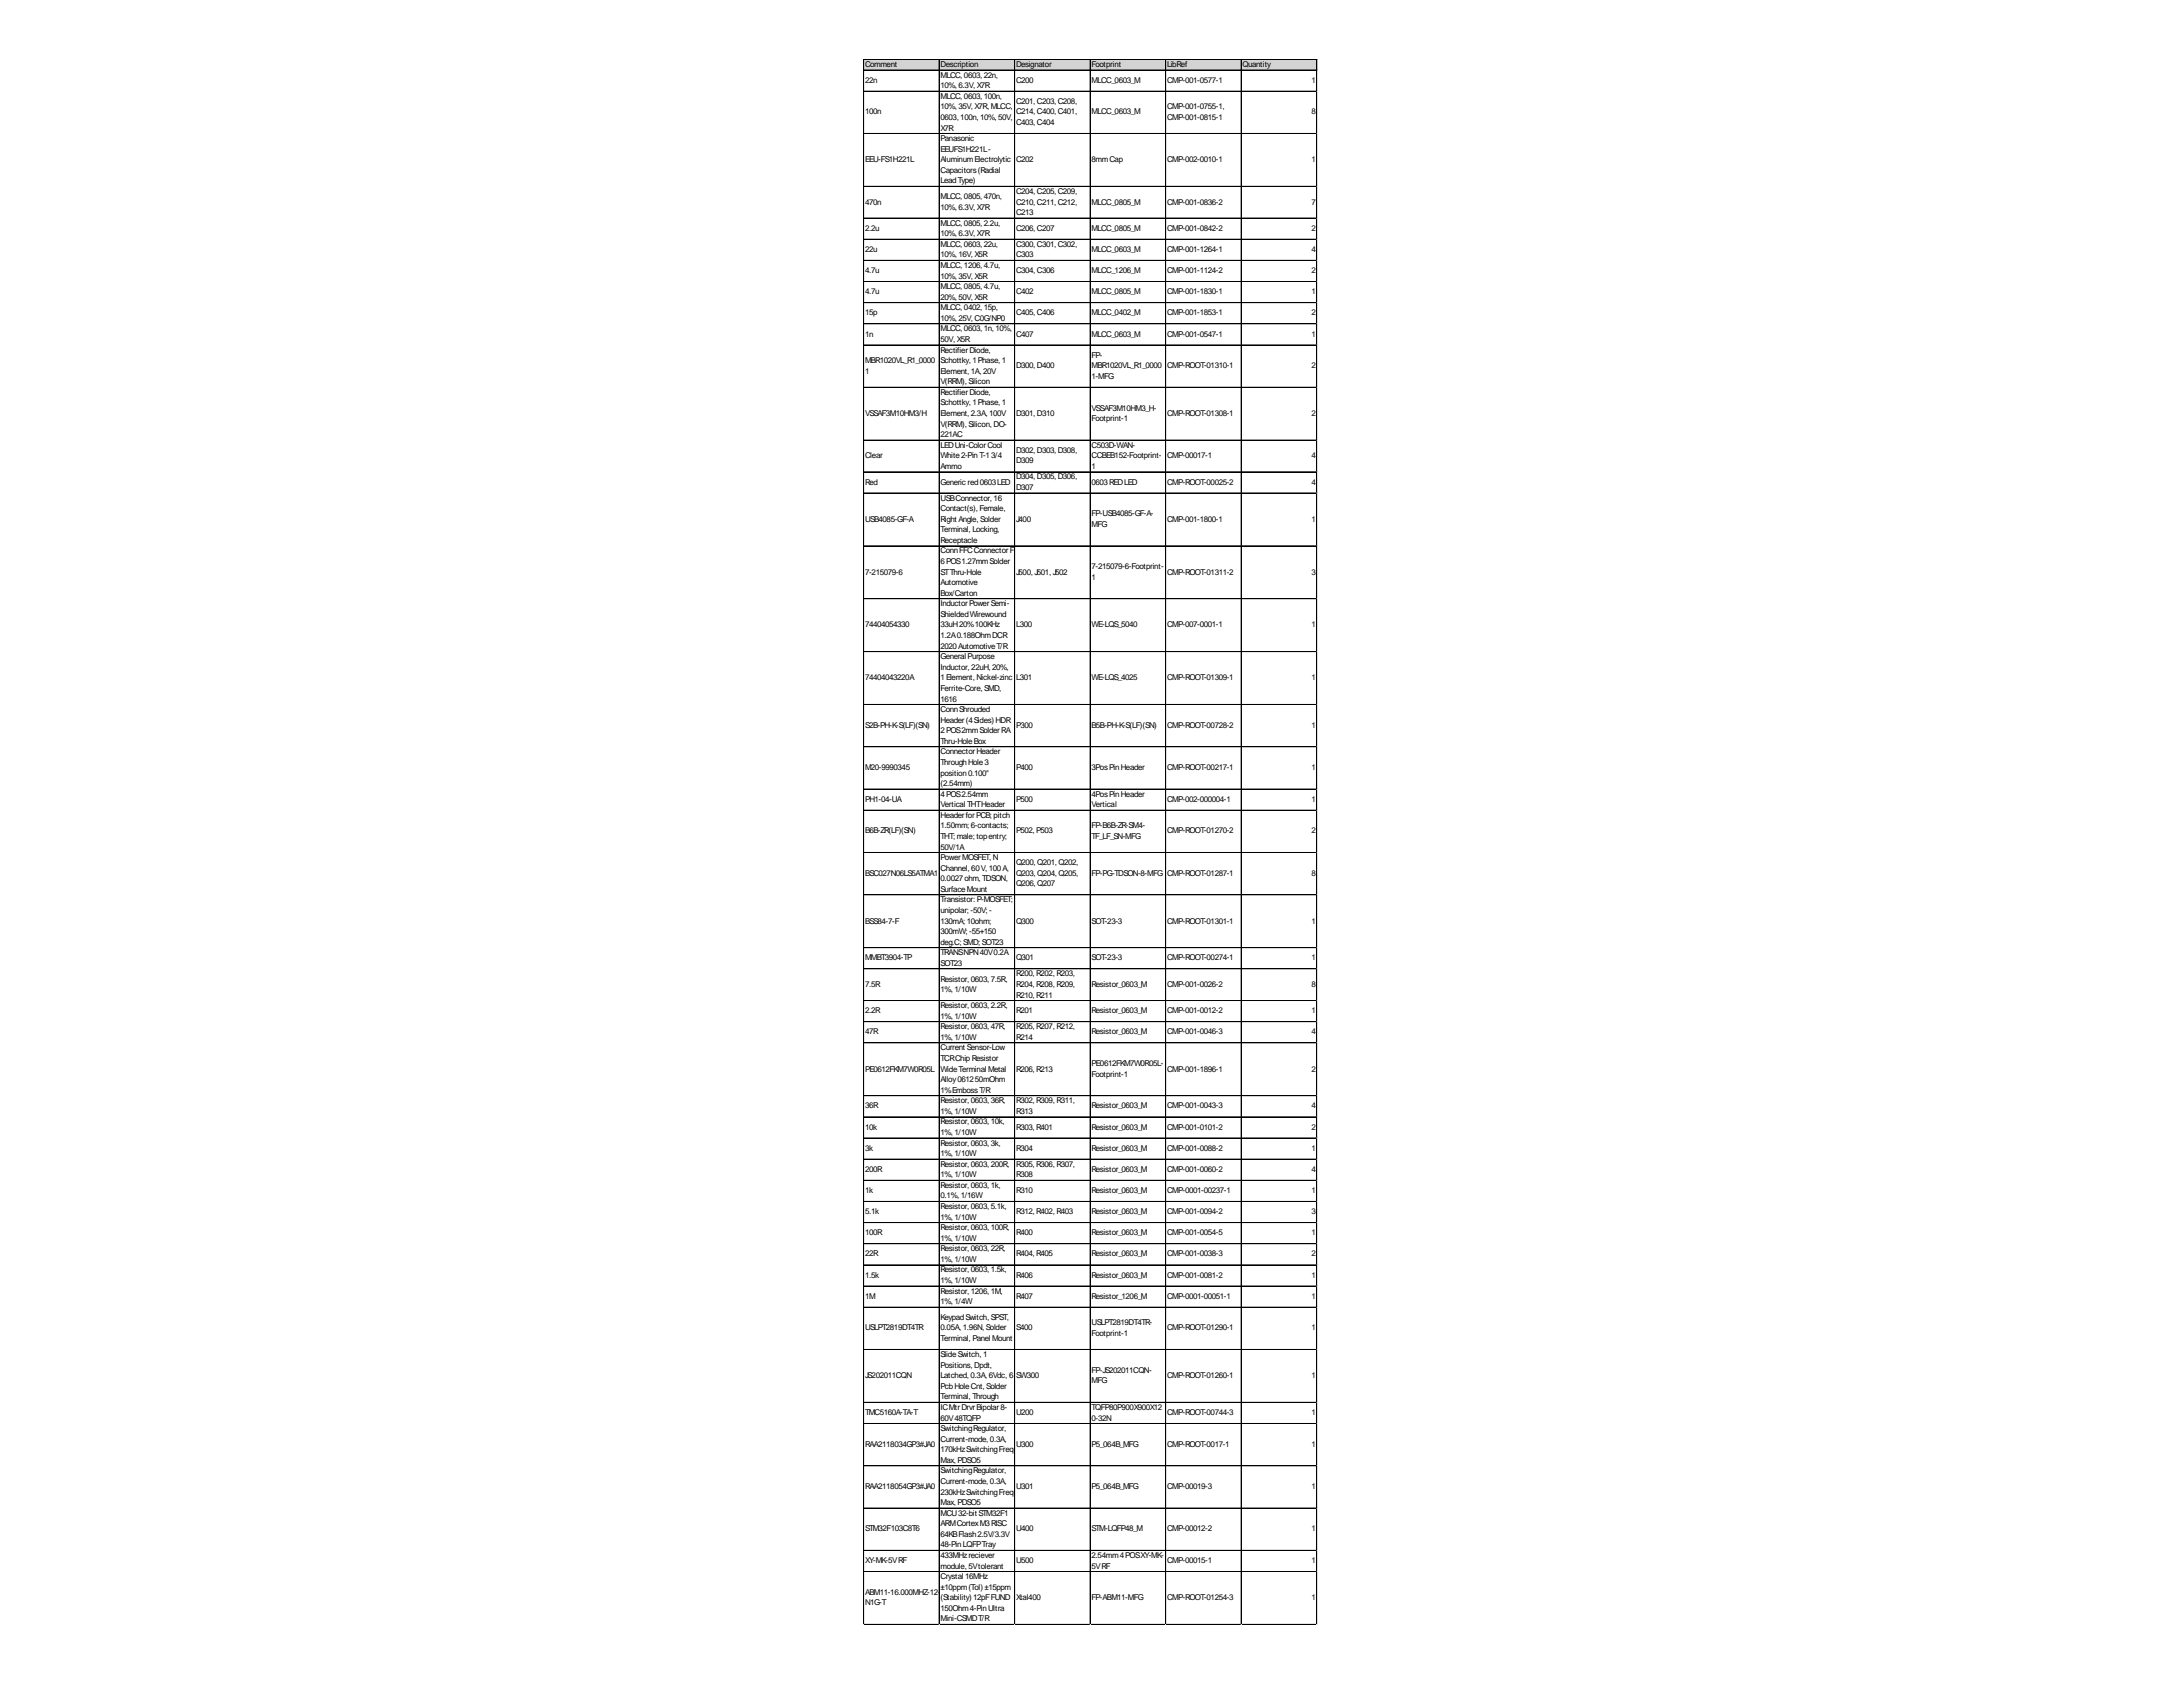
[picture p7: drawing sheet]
<svg xmlns="http://www.w3.org/2000/svg" width="279mm" height="216mm" viewBox="0 0 279 216" stroke-linecap="round" stroke-linejoin="round" font-family="sans-serif">
<defs><g id="words">
<g font-size="1">
<text x="110.7" y="8.6">Comment</text>
<text x="110.7" y="10.6">22n</text>
<text x="120.4" y="8.6">Description</text>
<text x="120.4" y="9.9">MLCC, 0603, 22n,</text>
<text x="120.4" y="11.3">10%, 6.3V, X7R</text>
<text x="130" y="8.6">Designator</text>
<text x="130" y="10.6">C200</text>
<text x="139.7" y="8.6">Footprint</text>
<text x="139.7" y="10.6">MLCC_0603_M</text>
<text x="149.4" y="8.6">LibRef</text>
<text x="149.4" y="10.6">CMP-001-0577-1</text>
<text x="159" y="8.6">Quantity</text>
<text x="167.9" y="10.6">1</text>
<text x="110.7" y="14.6">100n</text>
<text x="120.4" y="12.6">MLCC, 0603, 100n,</text>
<text x="120.4" y="14">10%, 35V, X7R, MLCC,</text>
<text x="120.4" y="15.3">0603, 100n, 10%, 50V,</text>
<text x="120.4" y="16.7">X7R</text>
<text x="130" y="13.3">C201, C203, C208,</text>
<text x="130" y="14.6">C214, C400, C401,</text>
<text x="130" y="16">C403, C404</text>
<text x="139.7" y="14.6">MLCC_0603_M</text>
<text x="149.4" y="14">CMP-001-0755-1,</text>
<text x="149.4" y="15.3">CMP-001-0815-1</text>
<text x="167.9" y="14.6">8</text>
<text x="110.7" y="20.8">EEU-FS1H221L</text>
<text x="120.4" y="18.1">Panasonic</text>
<text x="120.4" y="19.4">EEUFS1H221L-</text>
<text x="120.4" y="20.8">AluminumElectrolytic</text>
<text x="120.4" y="22.1">Capacitors(Radial</text>
<text x="120.4" y="23.5">LeadType)</text>
<text x="130" y="20.8">C202</text>
<text x="139.7" y="20.8">8mmCap</text>
<text x="149.4" y="20.8">CMP-002-0010-1</text>
<text x="167.9" y="20.8">1</text>
<text x="110.7" y="26.2">470n</text>
<text x="110.7" y="29.5">2.2u</text>
<text x="120.4" y="25.5">MLCC, 0805, 470n,</text>
<text x="120.4" y="26.8">10%, 6.3V, X7R</text>
<text x="120.4" y="28.9">MLCC, 0805, 2.2u,</text>
<text x="130" y="24.8">C204, C205, C209,</text>
<text x="130" y="26.2">C210, C211, C212,</text>
<text x="130" y="27.5">C213</text>
<text x="130" y="29.5">C206, C207</text>
<text x="139.7" y="26.2">MLCC_0805_M</text>
<text x="139.7" y="29.5">MLCC_0805_M</text>
<text x="149.4" y="26.2">CMP-001-0836-2</text>
<text x="149.4" y="29.5">CMP-001-0842-2</text>
<text x="167.9" y="26.2">7</text>
<text x="167.9" y="29.5">2</text>
<text x="110.7" y="32.2">22u</text>
<text x="110.7" y="34.9">4.7u</text>
<text x="120.4" y="30.2">10%, 6.3V, X7R</text>
<text x="120.4" y="31.6">MLCC, 0603, 22u,</text>
<text x="120.4" y="32.9">10%, 16V, X5R</text>
<text x="120.4" y="34.3">MLCC, 1206, 4.7u,</text>
<text x="120.4" y="35.6">10%, 35V, X5R</text>
<text x="130" y="31.6">C300, C301, C302,</text>
<text x="130" y="32.9">C303</text>
<text x="130" y="34.9">C304, C306</text>
<text x="139.7" y="32.2">MLCC_0603_M</text>
<text x="139.7" y="34.9">MLCC_1206_M</text>
<text x="149.4" y="32.2">CMP-001-1264-1</text>
<text x="149.4" y="34.9">CMP-001-1124-2</text>
<text x="167.9" y="32.2">4</text>
<text x="167.9" y="34.9">2</text>
<text x="110.7" y="37.7">4.7u</text>
<text x="110.7" y="40.4">15p</text>
<text x="120.4" y="37">MLCC, 0805, 4.7u,</text>
<text x="120.4" y="38.4">20%, 50V, X5R</text>
<text x="120.4" y="39.7">MLCC, 0402, 15p,</text>
<text x="120.4" y="41.1">10%, 25V, C0G/NP0</text>
<text x="130" y="37.7">C402</text>
<text x="130" y="40.4">C405, C406</text>
<text x="139.7" y="37.7">MLCC_0805_M</text>
<text x="139.7" y="40.4">MLCC_0402_M</text>
<text x="149.4" y="37.7">CMP-001-1830-1</text>
<text x="149.4" y="40.4">CMP-001-1853-1</text>
<text x="167.9" y="37.7">1</text>
<text x="167.9" y="40.4">2</text>
<text x="110.7" y="43.1">1n</text>
<text x="110.7" y="46.5">MBR1020VL_R1_0000</text>
<text x="110.7" y="47.8">1</text>
<text x="120.4" y="42.4">MLCC, 0603, 1n, 10%,</text>
<text x="120.4" y="43.8">50V, X5R</text>
<text x="120.4" y="45.1">RectifierDiode,</text>
<text x="120.4" y="46.5">Schottky, 1Phase, 1</text>
<text x="120.4" y="47.8">Element, 1A, 20V</text>
<text x="130" y="43.1">C407</text>
<text x="130" y="47.1">D300, D400</text>
<text x="139.7" y="43.1">MLCC_0603_M</text>
<text x="139.7" y="45.8">FP-</text>
<text x="139.7" y="47.1">MBR1020VL_R1_0000</text>
<text x="149.4" y="43.1">CMP-001-0547-1</text>
<text x="149.4" y="47.1">CMP-ROOT-01310-1</text>
<text x="167.9" y="43.1">1</text>
<text x="167.9" y="47.1">2</text>
<text x="110.7" y="53.2">VSSAF3M10HM3/H</text>
<text x="120.4" y="49.2">V(RRM), Silicon</text>
<text x="120.4" y="50.5">RectifierDiode,</text>
<text x="120.4" y="51.9">Schottky, 1Phase, 1</text>
<text x="120.4" y="53.2">Element, 2.3A, 100V</text>
<text x="130" y="53.2">D301, D310</text>
<text x="139.7" y="48.5">1-MFG</text>
<text x="139.7" y="52.5">VSSAF3M10HM3_H-</text>
<text x="139.7" y="53.9">Footprint-1</text>
<text x="149.4" y="53.2">CMP-ROOT-01308-1</text>
<text x="167.9" y="53.2">2</text>
<text x="110.7" y="58.7">Clear</text>
<text x="120.4" y="54.6">V(RRM), Silicon, DO-</text>
<text x="120.4" y="55.9">221AC</text>
<text x="120.4" y="57.3">LEDUni-ColorCool</text>
<text x="120.4" y="58.7">White2-PinT-13/4</text>
<text x="130" y="58">D302, D303, D308,</text>
<text x="130" y="59.3">D309</text>
<text x="139.7" y="57.3">C503D-WAN-</text>
<text x="139.7" y="58.7">CCBEB152-Footprint-</text>
<text x="149.4" y="58.7">CMP-00017-1</text>
<text x="167.9" y="58.7">4</text>
<text x="110.7" y="62">Red</text>
<text x="120.4" y="60">Ammo</text>
<text x="120.4" y="62">Generic red0603LED</text>
<text x="120.4" y="64.1">USBConnector, 16</text>
<text x="120.4" y="65.4">Contact(s), Female,</text>
<text x="130" y="61.4">D304, D305, D306,</text>
<text x="130" y="62.7">D307</text>
<text x="139.7" y="60">1</text>
<text x="139.7" y="62">0603REDLED</text>
<text x="149.4" y="62">CMP-ROOT-00025-2</text>
<text x="167.9" y="62">4</text>
<text x="110.7" y="66.8">USB4085-GF-A</text>
<text x="120.4" y="66.8">Right Angle, Solder</text>
<text x="120.4" y="68.1">Terminal, Locking,</text>
<text x="120.4" y="69.5">Receptacle</text>
<text x="120.4" y="70.8">ConnFFCConnectorF</text>
<text x="130" y="66.8">J400</text>
<text x="139.7" y="66.1">FP-USB4085-GF-A-</text>
<text x="139.7" y="67.4">MFG</text>
<text x="149.4" y="66.8">CMP-001-1800-1</text>
<text x="167.9" y="66.8">1</text>
<text x="110.7" y="73.5">7-215079-6</text>
<text x="120.4" y="72.2">6POS1.27mmSolder</text>
<text x="120.4" y="73.5">STThru-Hole</text>
<text x="120.4" y="74.9">Automotive</text>
<text x="120.4" y="76.2">Box/Carton</text>
<text x="120.4" y="77.6">InductorPowerSemi-</text>
<text x="130" y="73.5">J500, J501, J502</text>
<text x="139.7" y="72.8">7-215079-6-Footprint-</text>
<text x="139.7" y="74.2">1</text>
<text x="149.4" y="73.5">CMP-ROOT-01311-2</text>
<text x="167.9" y="73.5">3</text>
<text x="110.7" y="80.3">74404054330</text>
<text x="120.4" y="79">ShieldedWirewound</text>
<text x="120.4" y="80.3">33uH20%100KHz</text>
<text x="120.4" y="81.7">1.2A0.188OhmDCR</text>
<text x="120.4" y="83">2020AutomotiveT/R</text>
<text x="130" y="80.3">L300</text>
<text x="139.7" y="80.3">WE-LQS_5040</text>
<text x="149.4" y="80.3">CMP-007-0001-1</text>
<text x="167.9" y="80.3">1</text>
<text x="110.7" y="87.1">74404043220A</text>
<text x="120.4" y="84.4">General Purpose</text>
<text x="120.4" y="85.7">Inductor, 22uH, 20%,</text>
<text x="120.4" y="87.1">1Element, Nickel-zinc</text>
<text x="120.4" y="88.4">Ferrite-Core, SMD,</text>
<text x="120.4" y="89.8">1616</text>
<text x="130" y="87.1">L301</text>
<text x="139.7" y="87.1">WE-LQS_4025</text>
<text x="149.4" y="87.1">CMP-ROOT-01309-1</text>
<text x="167.9" y="87.1">1</text>
<text x="110.7" y="93.1">S2B-PH-K-S(LF)(SN)</text>
<text x="120.4" y="91.1">ConnShrouded</text>
<text x="120.4" y="92.5">Header(4Sides)HDR</text>
<text x="120.4" y="93.8">2POS2mmSolderRA</text>
<text x="120.4" y="95.2">Thru-HoleBox</text>
<text x="130" y="93.1">P300</text>
<text x="139.7" y="93.1">B5B-PH-K-S(LF)(SN)</text>
<text x="149.4" y="93.1">CMP-ROOT-00728-2</text>
<text x="167.9" y="93.1">1</text>
<text x="110.7" y="98.5">M20-9990345</text>
<text x="120.4" y="96.5">ConnectorHeader</text>
<text x="120.4" y="97.9">ThroughHole3</text>
<text x="120.4" y="99.2">position0.100&quot;</text>
<text x="120.4" y="100.6">(2.54mm)</text>
<text x="120.4" y="102">4POS2.54mm</text>
<text x="130" y="98.5">P400</text>
<text x="139.7" y="98.5">3PosPinHeader</text>
<text x="139.7" y="102">4PosPinHeader</text>
<text x="149.4" y="98.5">CMP-ROOT-00217-1</text>
<text x="167.9" y="98.5">1</text>
<text x="110.7" y="102.6">PH1-04-UA</text>
<text x="110.7" y="106.7">B6B-ZR(LF)(SN)</text>
<text x="120.4" y="103.3">Vertical THTHeader</text>
<text x="120.4" y="104.7">HeaderforPCB; pitch</text>
<text x="120.4" y="106">1.50mm; 6-contacts;</text>
<text x="120.4" y="107.4">THT; male; topentry;</text>
<text x="130" y="102.6">P500</text>
<text x="130" y="106.7">P502, P503</text>
<text x="139.7" y="103.3">Vertical</text>
<text x="139.7" y="106">FP-B6B-ZR-SM4-</text>
<text x="139.7" y="107.4">TF_LF_SN-MFG</text>
<text x="149.4" y="102.6">CMP-002-000004-1</text>
<text x="149.4" y="106.7">CMP-ROOT-01270-2</text>
<text x="167.9" y="102.6">1</text>
<text x="167.9" y="106.7">2</text>
<text x="110.7" y="112.1">BSC027N06LS5ATMA1</text>
<text x="120.4" y="108.7">50V/1A</text>
<text x="120.4" y="110.1">PowerMOSFET, N</text>
<text x="120.4" y="111.4">Channel, 60V, 100A,</text>
<text x="120.4" y="112.8">0.0027ohm, TDSON,</text>
<text x="130" y="110.7">Q200, Q201, Q202,</text>
<text x="130" y="112.1">Q203, Q204, Q205,</text>
<text x="130" y="113.4">Q206, Q207</text>
<text x="139.7" y="112.1">FP-PG-TDSON-8-MFG</text>
<text x="149.4" y="112.1">CMP-ROOT-01287-1</text>
<text x="167.9" y="112.1">8</text>
<text x="110.7" y="118.2">BSS84-7-F</text>
<text x="120.4" y="114.1">SurfaceMount</text>
<text x="120.4" y="115.5">Transistor: P-MOSFET;</text>
<text x="120.4" y="116.8">unipolar; -50V; -</text>
<text x="120.4" y="118.2">130mA; 10ohm;</text>
<text x="120.4" y="119.5">300mW; -55+150</text>
<text x="130" y="118.2">Q300</text>
<text x="139.7" y="118.2">SOT-23-3</text>
<text x="149.4" y="118.2">CMP-ROOT-01301-1</text>
<text x="167.9" y="118.2">1</text>
<text x="110.7" y="122.9">MMBT3904-TP</text>
<text x="120.4" y="120.9">deg.C; SMD; SOT23</text>
<text x="120.4" y="122.3">TRANSNPN40V0.2A</text>
<text x="120.4" y="123.6">SOT23</text>
<text x="120.4" y="125.6">Resistor, 0603, 7.5R,</text>
<text x="130" y="122.9">Q301</text>
<text x="130" y="125">R200, R202, R203,</text>
<text x="139.7" y="122.9">SOT-23-3</text>
<text x="149.4" y="122.9">CMP-ROOT-00274-1</text>
<text x="167.9" y="122.9">1</text>
<text x="110.7" y="126.3">7.5R</text>
<text x="110.7" y="129.7">2.2R</text>
<text x="120.4" y="127">1%, 1/10W</text>
<text x="120.4" y="129">Resistor, 0603, 2.2R,</text>
<text x="120.4" y="130.4">1%, 1/10W</text>
<text x="120.4" y="131.7">Resistor, 0603, 47R,</text>
<text x="130" y="126.3">R204, R208, R209,</text>
<text x="130" y="127.7">R210, R211</text>
<text x="130" y="129.7">R201</text>
<text x="130" y="131.7">R205, R207, R212,</text>
<text x="139.7" y="126.3">Resistor_0603_M</text>
<text x="139.7" y="129.7">Resistor_0603_M</text>
<text x="149.4" y="126.3">CMP-001-0026-2</text>
<text x="149.4" y="129.7">CMP-001-0012-2</text>
<text x="167.9" y="126.3">8</text>
<text x="167.9" y="129.7">1</text>
<text x="110.7" y="132.4">47R</text>
<text x="110.7" y="137.1">PE0612FKM7W0R05L</text>
<text x="120.4" y="133.1">1%, 1/10W</text>
<text x="120.4" y="134.4">Current Sensor-Low</text>
<text x="120.4" y="135.8">TCRChipResistor</text>
<text x="120.4" y="137.1">WideTerminal Metal</text>
<text x="130" y="133.1">R214</text>
<text x="130" y="137.1">R206, R213</text>
<text x="139.7" y="132.4">Resistor_0603_M</text>
<text x="139.7" y="136.4">PE0612FKM7W0R05L-</text>
<text x="139.7" y="137.8">Footprint-1</text>
<text x="149.4" y="132.4">CMP-001-0046-3</text>
<text x="149.4" y="137.1">CMP-001-1896-1</text>
<text x="167.9" y="132.4">4</text>
<text x="167.9" y="137.1">2</text>
<text x="110.7" y="141.9">36R</text>
<text x="120.4" y="138.5">Alloy061250mOhm</text>
<text x="120.4" y="139.8">1%EmbossT/R</text>
<text x="120.4" y="141.2">Resistor, 0603, 36R,</text>
<text x="120.4" y="142.6">1%, 1/10W</text>
<text x="120.4" y="143.9">Resistor, 0603, 10k,</text>
<text x="130" y="141.2">R302, R309, R311,</text>
<text x="130" y="142.6">R313</text>
<text x="139.7" y="141.9">Resistor_0603_M</text>
<text x="149.4" y="141.9">CMP-001-0043-3</text>
<text x="167.9" y="141.9">4</text>
<text x="110.7" y="144.6">10k</text>
<text x="110.7" y="147.3">3k</text>
<text x="110.7" y="150">200R</text>
<text x="120.4" y="145.3">1%, 1/10W</text>
<text x="120.4" y="146.6">Resistor, 0603, 3k,</text>
<text x="120.4" y="148">1%, 1/10W</text>
<text x="120.4" y="149.3">Resistor, 0603, 200R,</text>
<text x="130" y="144.6">R303, R401</text>
<text x="130" y="147.3">R304</text>
<text x="130" y="149.3">R305, R306, R307,</text>
<text x="139.7" y="144.6">Resistor_0603_M</text>
<text x="139.7" y="147.3">Resistor_0603_M</text>
<text x="139.7" y="150">Resistor_0603_M</text>
<text x="149.4" y="144.6">CMP-001-0101-2</text>
<text x="149.4" y="147.3">CMP-001-0088-2</text>
<text x="149.4" y="150">CMP-001-0060-2</text>
<text x="167.9" y="144.6">2</text>
<text x="167.9" y="147.3">1</text>
<text x="167.9" y="150">4</text>
<text x="110.7" y="152.7">1k</text>
<text x="110.7" y="155.4">5.1k</text>
<text x="120.4" y="150.7">1%, 1/10W</text>
<text x="120.4" y="152">Resistor, 0603, 1k,</text>
<text x="120.4" y="153.4">0.1%, 1/16W</text>
<text x="120.4" y="154.7">Resistor, 0603, 5.1k,</text>
<text x="130" y="150.7">R308</text>
<text x="130" y="152.7">R310</text>
<text x="130" y="155.4">R312, R402, R403</text>
<text x="139.7" y="152.7">Resistor_0603_M</text>
<text x="139.7" y="155.4">Resistor_0603_M</text>
<text x="149.4" y="152.7">CMP-0001-00237-1</text>
<text x="149.4" y="155.4">CMP-001-0094-2</text>
<text x="167.9" y="152.7">1</text>
<text x="167.9" y="155.4">3</text>
<text x="110.7" y="158.1">100R</text>
<text x="110.7" y="160.8">22R</text>
<text x="120.4" y="156.1">1%, 1/10W</text>
<text x="120.4" y="157.4">Resistor, 0603, 100R,</text>
<text x="120.4" y="158.8">1%, 1/10W</text>
<text x="120.4" y="160.1">Resistor, 0603, 22R,</text>
<text x="120.4" y="161.5">1%, 1/10W</text>
<text x="130" y="158.1">R400</text>
<text x="130" y="160.8">R404, R405</text>
<text x="139.7" y="158.1">Resistor_0603_M</text>
<text x="139.7" y="160.8">Resistor_0603_M</text>
<text x="149.4" y="158.1">CMP-001-0054-5</text>
<text x="149.4" y="160.8">CMP-001-0038-3</text>
<text x="167.9" y="158.1">1</text>
<text x="167.9" y="160.8">2</text>
<text x="110.7" y="163.5">1.5k</text>
<text x="110.7" y="166.2">1M</text>
<text x="120.4" y="162.9">Resistor, 0603, 1.5k,</text>
<text x="120.4" y="164.2">1%, 1/10W</text>
<text x="120.4" y="165.6">Resistor, 1206, 1M,</text>
<text x="120.4" y="166.9">1%, 1/4W</text>
<text x="130" y="163.5">R406</text>
<text x="130" y="166.2">R407</text>
<text x="139.7" y="163.5">Resistor_0603_M</text>
<text x="139.7" y="166.2">Resistor_1206_M</text>
<text x="149.4" y="163.5">CMP-001-0081-2</text>
<text x="149.4" y="166.2">CMP-0001-00051-1</text>
<text x="167.9" y="163.5">1</text>
<text x="167.9" y="166.2">1</text>
<text x="110.7" y="170.3">USLPT2819DT4TR</text>
<text x="120.4" y="168.9">KeypadSwitch, SPST,</text>
<text x="120.4" y="170.3">0.05A, 1.96N, Solder</text>
<text x="120.4" y="171.6">Terminal, Panel Mount</text>
<text x="120.4" y="173.7">SlideSwitch, 1</text>
<text x="130" y="170.3">S400</text>
<text x="139.7" y="169.6">USLPT2819DT4TR-</text>
<text x="139.7" y="171">Footprint-1</text>
<text x="149.4" y="170.3">CMP-ROOT-01290-1</text>
<text x="167.9" y="170.3">1</text>
<text x="110.7" y="176.4">JS202011CQN</text>
<text x="120.4" y="175">Positions, Dpdt,</text>
<text x="120.4" y="176.4">Latched, 0.3A, 6Vdc, 6</text>
<text x="120.4" y="177.7">PcbHoleCnt, Solder</text>
<text x="120.4" y="179.1">Terminal, Through</text>
<text x="130" y="176.4">SW300</text>
<text x="139.7" y="175.7">FP-JS202011CQN-</text>
<text x="139.7" y="177">MFG</text>
<text x="149.4" y="176.4">CMP-ROOT-01260-1</text>
<text x="167.9" y="176.4">1</text>
<text x="110.7" y="181.1">TMC5160A-TA-T</text>
<text x="110.7" y="185.2">RAA2118034GP3#JA0</text>
<text x="120.4" y="180.4">ICMtrDrvrBipolar8-</text>
<text x="120.4" y="181.8">60V48TQFP</text>
<text x="120.4" y="183.2">SwitchingRegulator,</text>
<text x="120.4" y="184.5">Current-mode, 0.3A,</text>
<text x="120.4" y="185.9">170kHzSwitchingFreq-</text>
<text x="130" y="181.1">U200</text>
<text x="130" y="185.2">U300</text>
<text x="139.7" y="180.4">TQFP80P900X900X12</text>
<text x="139.7" y="181.8">0-32N</text>
<text x="139.7" y="185.2">P5_064B_MFG</text>
<text x="149.4" y="181.1">CMP-ROOT-00744-3</text>
<text x="149.4" y="185.2">CMP-ROOT-0017-1</text>
<text x="167.9" y="181.1">1</text>
<text x="167.9" y="185.2">1</text>
<text x="110.7" y="190.6">RAA2118054GP3#JA0</text>
<text x="120.4" y="187.2">Max, PDSO5</text>
<text x="120.4" y="188.6">SwitchingRegulator,</text>
<text x="120.4" y="189.9">Current-mode, 0.3A,</text>
<text x="120.4" y="191.3">230kHzSwitchingFreq-</text>
<text x="130" y="190.6">U301</text>
<text x="139.7" y="190.6">P5_064B_MFG</text>
<text x="149.4" y="190.6">CMP-00019-3</text>
<text x="167.9" y="190.6">1</text>
<text x="110.7" y="196">STM32F103C8T6</text>
<text x="120.4" y="192.6">Max, PDSO5</text>
<text x="120.4" y="194">MCU32-bit STM32F1</text>
<text x="120.4" y="195.3">ARMCortexM3RISC</text>
<text x="120.4" y="196.7">64KBFlash2.5V/3.3V</text>
<text x="130" y="196">U400</text>
<text x="139.7" y="196">STM-LQFP48_M</text>
<text x="149.4" y="196">CMP-00012-2</text>
<text x="167.9" y="196">1</text>
<text x="110.7" y="200">XY-MK-5VRF</text>
<text x="120.4" y="198">48-PinLQFPTray</text>
<text x="120.4" y="199.4">433MHzreciever</text>
<text x="120.4" y="200.7">module, 5Vtolerant</text>
<text x="120.4" y="202.1">Crystal 16MHz</text>
<text x="120.4" y="203.4">±10ppm(Tol) ±15ppm</text>
<text x="130" y="200">U500</text>
<text x="139.7" y="199.4">2.54mm4POSXY-MK-</text>
<text x="139.7" y="200.7">5VRF</text>
<text x="149.4" y="200">CMP-00015-1</text>
<text x="167.9" y="200">1</text>
<text x="110.7" y="204.1">ABM11-16.000MHZ-12-</text>
<text x="110.7" y="205.5">N1G-T</text>
<text x="120.4" y="204.8">(Stability)12pFFUND</text>
<text x="120.4" y="206.2">150Ohm4-PinUltra</text>
<text x="120.4" y="207.5">Mini-CSMDT/R</text>
<text x="130" y="204.8">Xtal400</text>
<text x="139.7" y="204.8">FP-ABM11-MFG</text>
<text x="149.4" y="204.8">CMP-ROOT-01254-3</text>
<text x="167.9" y="204.8">1</text>
</g>
</g></defs>
<path d="M110.5 7.6h58.1v1.4h-58.1z" fill="#d3d3d3"/>
<g fill="none" stroke="#000" stroke-width=".13">
<path d="M110.5 7.6v200.3M110.6 7.6v200.3M110.6 7.6h58M110.6 9h58M110.6 11.7h58M110.6 17.1h58M120.2 7.7v200.2M129.9 7.7v200.2M139.5 7.7v200.2M149.2 7.7v200.2M158.9 7.7v200.2M168.5 7.7v200.2"/>
<path d="M110.6 23.8h58M110.6 23.9h58M110.6 27.9h58M110.6 30.6h58M110.6 33.3h58M110.6 36h58M110.6 38.7h58M110.6 38.8h58M110.6 41.4h58M110.6 41.5h58M110.6 44.1l58 .1M110.6 49.6h58"/>
<path d="M110.6 56.3h58M110.6 60.4h58M110.6 63.1h58M110.6 69.9h58M110.6 76.6h58M110.6 83.4h58M110.6 90.2h58M110.6 95.6h58M110.6 101h58M110.6 103.7h58M110.6 109.1h58M110.6 114.5h58"/>
<path d="M110.6 121.3h58M110.6 124h58M110.6 128l58 .1M110.6 130.8h58M110.6 133.5h58M110.6 140.2h58M110.6 142.9h58M110.6 143h58M110.6 145.6l58 .1M110.6 148.3h58M110.6 148.4h58M110.6 151.1h58"/>
<path d="M110.6 153.8h58M110.6 156.5h58M110.6 159.2h58M110.6 161.9h58M110.6 164.6h58M110.6 167.3h58M110.6 172.7h58M110.6 179.5h58M110.6 182.2h58M110.6 187.6h58M110.6 193h58M110.6 198.4h58"/>
<path d="M110.6 201.1h58M110.6 207.9h58"/>
</g>
<path d="M110.5 207.9v.1" fill="none" stroke="#e0e0e0" stroke-width=".13"/>
<path d="M110.5 207.9l.1 .1z" fill="#e0e0e0"/>
<path d="M120.2 207.9v.1" fill="none" stroke="#e0e0e0" stroke-width=".13"/>
<path d="M120.2 207.9v.1z" fill="#e0e0e0"/>
<path d="M129.9 207.9v.1" fill="none" stroke="#e0e0e0" stroke-width=".13"/>
<path d="M129.9 207.9v.1z" fill="#e0e0e0"/>
<path d="M139.5 207.9v.1" fill="none" stroke="#e0e0e0" stroke-width=".13"/>
<path d="M139.5 207.9l.1 .1z" fill="#e0e0e0"/>
<path d="M149.2 207.9v.1" fill="none" stroke="#e0e0e0" stroke-width=".13"/>
<path d="M149.2 207.9v.1z" fill="#e0e0e0"/>
<path d="M158.9 207.9v.1" fill="none" stroke="#e0e0e0" stroke-width=".13"/>
<path d="M158.9 207.9v.1z" fill="#e0e0e0"/>
<path d="M168.5 207.9v.1" fill="none" stroke="#e0e0e0" stroke-width=".13"/>
<path d="M168.5 207.9l.1 .1z" fill="#e0e0e0"/>
<path d="M168.6 11.7h.1" fill="none" stroke="#e0e0e0" stroke-width=".13"/>
<path d="M168.6 17.1h.1" fill="none" stroke="#e0e0e0" stroke-width=".13"/>
<path d="M168.6 23.8h.1" fill="none" stroke="#e0e0e0" stroke-width=".13"/>
<path d="M168.6 23.8v.1z" fill="#e0e0e0"/>
<path d="M168.6 27.9h.1" fill="none" stroke="#e0e0e0" stroke-width=".13"/>
<path d="M168.6 27.9v.1z" fill="#e0e0e0"/>
<path d="M168.6 30.6h.1" fill="none" stroke="#e0e0e0" stroke-width=".13"/>
<path d="M168.6 30.6v.1z" fill="#e0e0e0"/>
<path d="M168.6 33.3h.1" fill="none" stroke="#e0e0e0" stroke-width=".13"/>
<path d="M168.6 33.3v.1z" fill="#e0e0e0"/>
<path d="M168.6 36h.1" fill="none" stroke="#e0e0e0" stroke-width=".13"/>
<path d="M168.6 36v.1z" fill="#e0e0e0"/>
<path d="M168.6 38.7h.1" fill="none" stroke="#e0e0e0" stroke-width=".13"/>
<path d="M168.6 38.7v.1z" fill="#e0e0e0"/>
<path d="M168.6 41.4h.1" fill="none" stroke="#e0e0e0" stroke-width=".13"/>
<path d="M168.6 41.4v.1z" fill="#e0e0e0"/>
<path d="M168.6 44.1h.1" fill="none" stroke="#e0e0e0" stroke-width=".13"/>
<path d="M168.6 44.1v.1z" fill="#e0e0e0"/>
<path d="M168.6 49.6h.1" fill="none" stroke="#e0e0e0" stroke-width=".13"/>
<path d="M168.6 56.3h.1" fill="none" stroke="#e0e0e0" stroke-width=".13"/>
<path d="M168.6 56.3v.1z" fill="#e0e0e0"/>
<path d="M168.6 60.4h.1" fill="none" stroke="#e0e0e0" stroke-width=".13"/>
<path d="M168.6 63.1h.1" fill="none" stroke="#e0e0e0" stroke-width=".13"/>
<path d="M168.6 69.9h.1" fill="none" stroke="#e0e0e0" stroke-width=".13"/>
<path d="M168.6 76.6h.1" fill="none" stroke="#e0e0e0" stroke-width=".13"/>
<path d="M168.6 76.6v.1z" fill="#e0e0e0"/>
<path d="M168.6 83.4h.1" fill="none" stroke="#e0e0e0" stroke-width=".13"/>
<path d="M168.6 90.2h.1" fill="none" stroke="#e0e0e0" stroke-width=".13"/>
<path d="M168.6 95.6h.1" fill="none" stroke="#e0e0e0" stroke-width=".13"/>
<path d="M168.6 101h.1" fill="none" stroke="#e0e0e0" stroke-width=".13"/>
<path d="M168.6 103.7h.1" fill="none" stroke="#e0e0e0" stroke-width=".13"/>
<path d="M168.6 109.1h.1" fill="none" stroke="#e0e0e0" stroke-width=".13"/>
<path d="M168.6 114.5h.1" fill="none" stroke="#e0e0e0" stroke-width=".13"/>
<path d="M168.6 114.5v.1z" fill="#e0e0e0"/>
<path d="M168.6 121.3h.1" fill="none" stroke="#e0e0e0" stroke-width=".13"/>
<path d="M168.6 124h.1" fill="none" stroke="#e0e0e0" stroke-width=".13"/>
<path d="M168.6 128h.1" fill="none" stroke="#e0e0e0" stroke-width=".13"/>
<path d="M168.6 128v.1z" fill="#e0e0e0"/>
<path d="M168.6 130.8h.1" fill="none" stroke="#e0e0e0" stroke-width=".13"/>
<path d="M168.6 133.5h.1" fill="none" stroke="#e0e0e0" stroke-width=".13"/>
<path d="M168.6 140.2h.1" fill="none" stroke="#e0e0e0" stroke-width=".13"/>
<path d="M168.6 140.2v.1z" fill="#e0e0e0"/>
<path d="M168.6 142.9h.1" fill="none" stroke="#e0e0e0" stroke-width=".13"/>
<path d="M168.6 142.9v.1z" fill="#e0e0e0"/>
<path d="M168.6 145.6h.1" fill="none" stroke="#e0e0e0" stroke-width=".13"/>
<path d="M168.6 145.6v.1z" fill="#e0e0e0"/>
<path d="M168.6 148.3h.1" fill="none" stroke="#e0e0e0" stroke-width=".13"/>
<path d="M168.6 148.3v.1z" fill="#e0e0e0"/>
<path d="M168.6 151.1h.1" fill="none" stroke="#e0e0e0" stroke-width=".13"/>
<path d="M168.6 153.8h.1" fill="none" stroke="#e0e0e0" stroke-width=".13"/>
<path d="M168.6 156.5h.1" fill="none" stroke="#e0e0e0" stroke-width=".13"/>
<path d="M168.6 159.2h.1" fill="none" stroke="#e0e0e0" stroke-width=".13"/>
<path d="M168.6 161.9h.1" fill="none" stroke="#e0e0e0" stroke-width=".13"/>
<path d="M168.6 164.6h.1" fill="none" stroke="#e0e0e0" stroke-width=".13"/>
<path d="M168.6 167.3h.1" fill="none" stroke="#e0e0e0" stroke-width=".13"/>
<path d="M168.6 172.7h.1" fill="none" stroke="#e0e0e0" stroke-width=".13"/>
<path d="M168.6 179.5h.1" fill="none" stroke="#e0e0e0" stroke-width=".13"/>
<path d="M168.6 182.2h.1" fill="none" stroke="#e0e0e0" stroke-width=".13"/>
<path d="M168.6 187.6h.1" fill="none" stroke="#e0e0e0" stroke-width=".13"/>
<path d="M168.6 193h.1" fill="none" stroke="#e0e0e0" stroke-width=".13"/>
<path d="M168.6 198.4h.1" fill="none" stroke="#e0e0e0" stroke-width=".13"/>
<path d="M168.6 198.4v.1z" fill="#e0e0e0"/>
<path d="M168.6 201.1h.1" fill="none" stroke="#e0e0e0" stroke-width=".13"/>
<path d="M168.6 201.1v.1z" fill="#e0e0e0"/>
<path d="M168.6 207.9h.1" fill="none" stroke="#e0e0e0" stroke-width=".13"/>
<use href="#words"/>
</svg>
